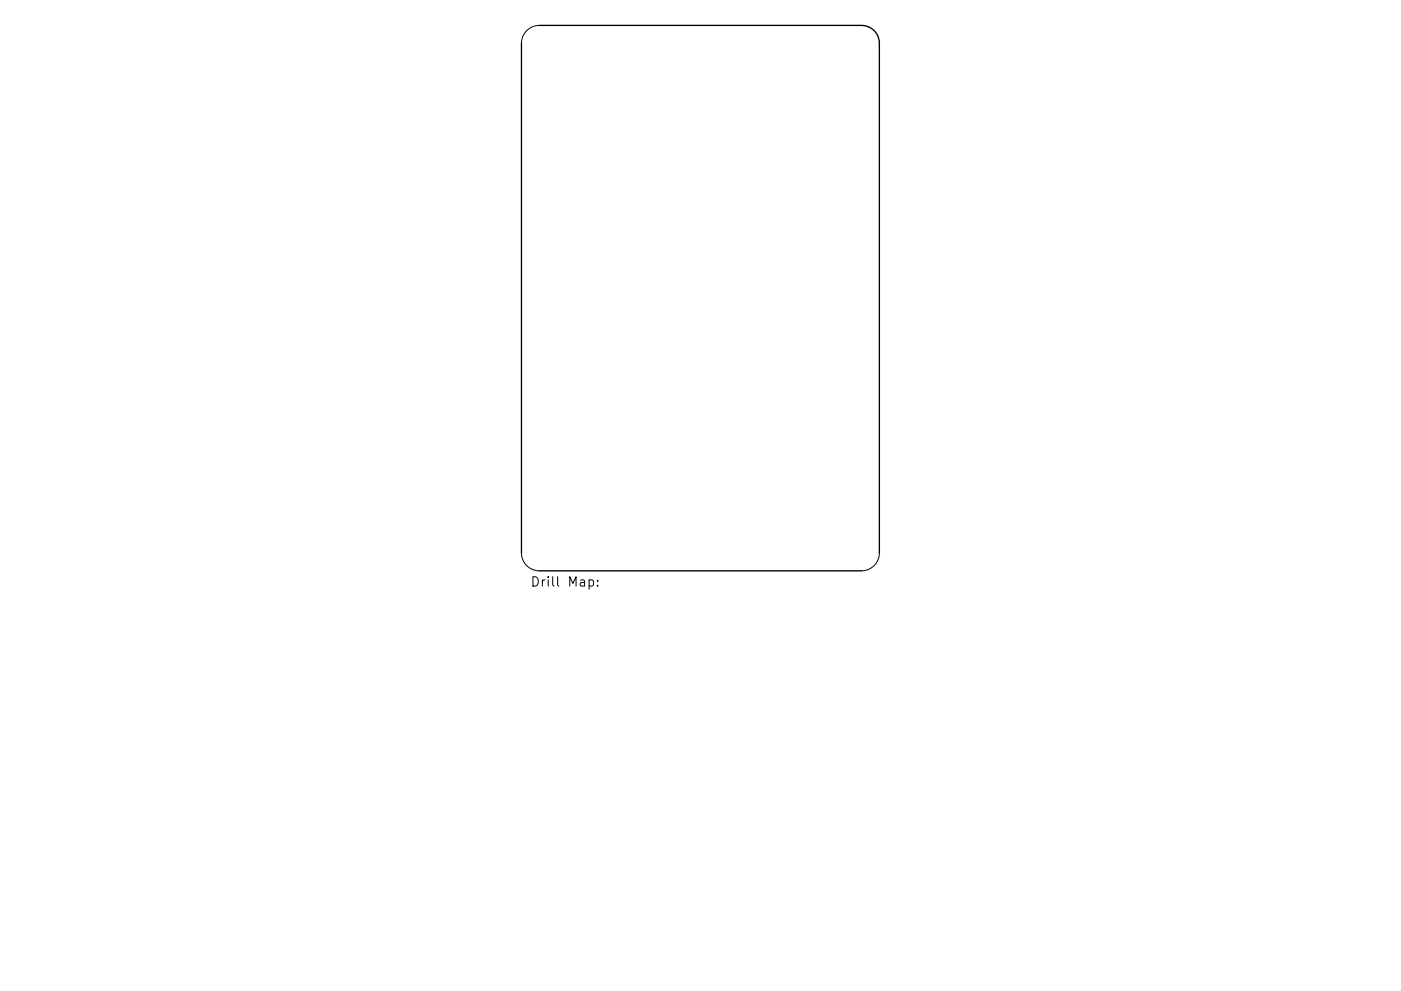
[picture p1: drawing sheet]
<svg xmlns="http://www.w3.org/2000/svg" width="297mm" height="210mm" viewBox="0 0 297 210" stroke-linecap="round" stroke-linejoin="round" font-family="sans-serif">
<defs><g id="words">
<text font-size="2.8" x="112.4" y="124.5">Drill Map:</text>
</g></defs>
<path d="M114.4 5.4a3.8 3.8 0 0 0-3.8 3.8M110.6 117.3a3.8 3.8 0 0 0 3.8 3.8M186.4 117.3a3.8 3.8 0 0 1-3.8 3.8M124.9 123.1l.6-.1 .4 .4v.6l-.2 .3h-.8M126.7 124.2v.2M126.7 123.1v.2" fill="none" stroke="#000" stroke-width=".21"/>
<path d="M110.6 9.2v108.1M114.4 5.4h68.2a3.8 3.8 0 0 1 3.8 3.8v108.1M114.4 121.1h68.2" fill="none" stroke="#000" stroke-width=".28"/>
<use href="#words"/>
</svg>
